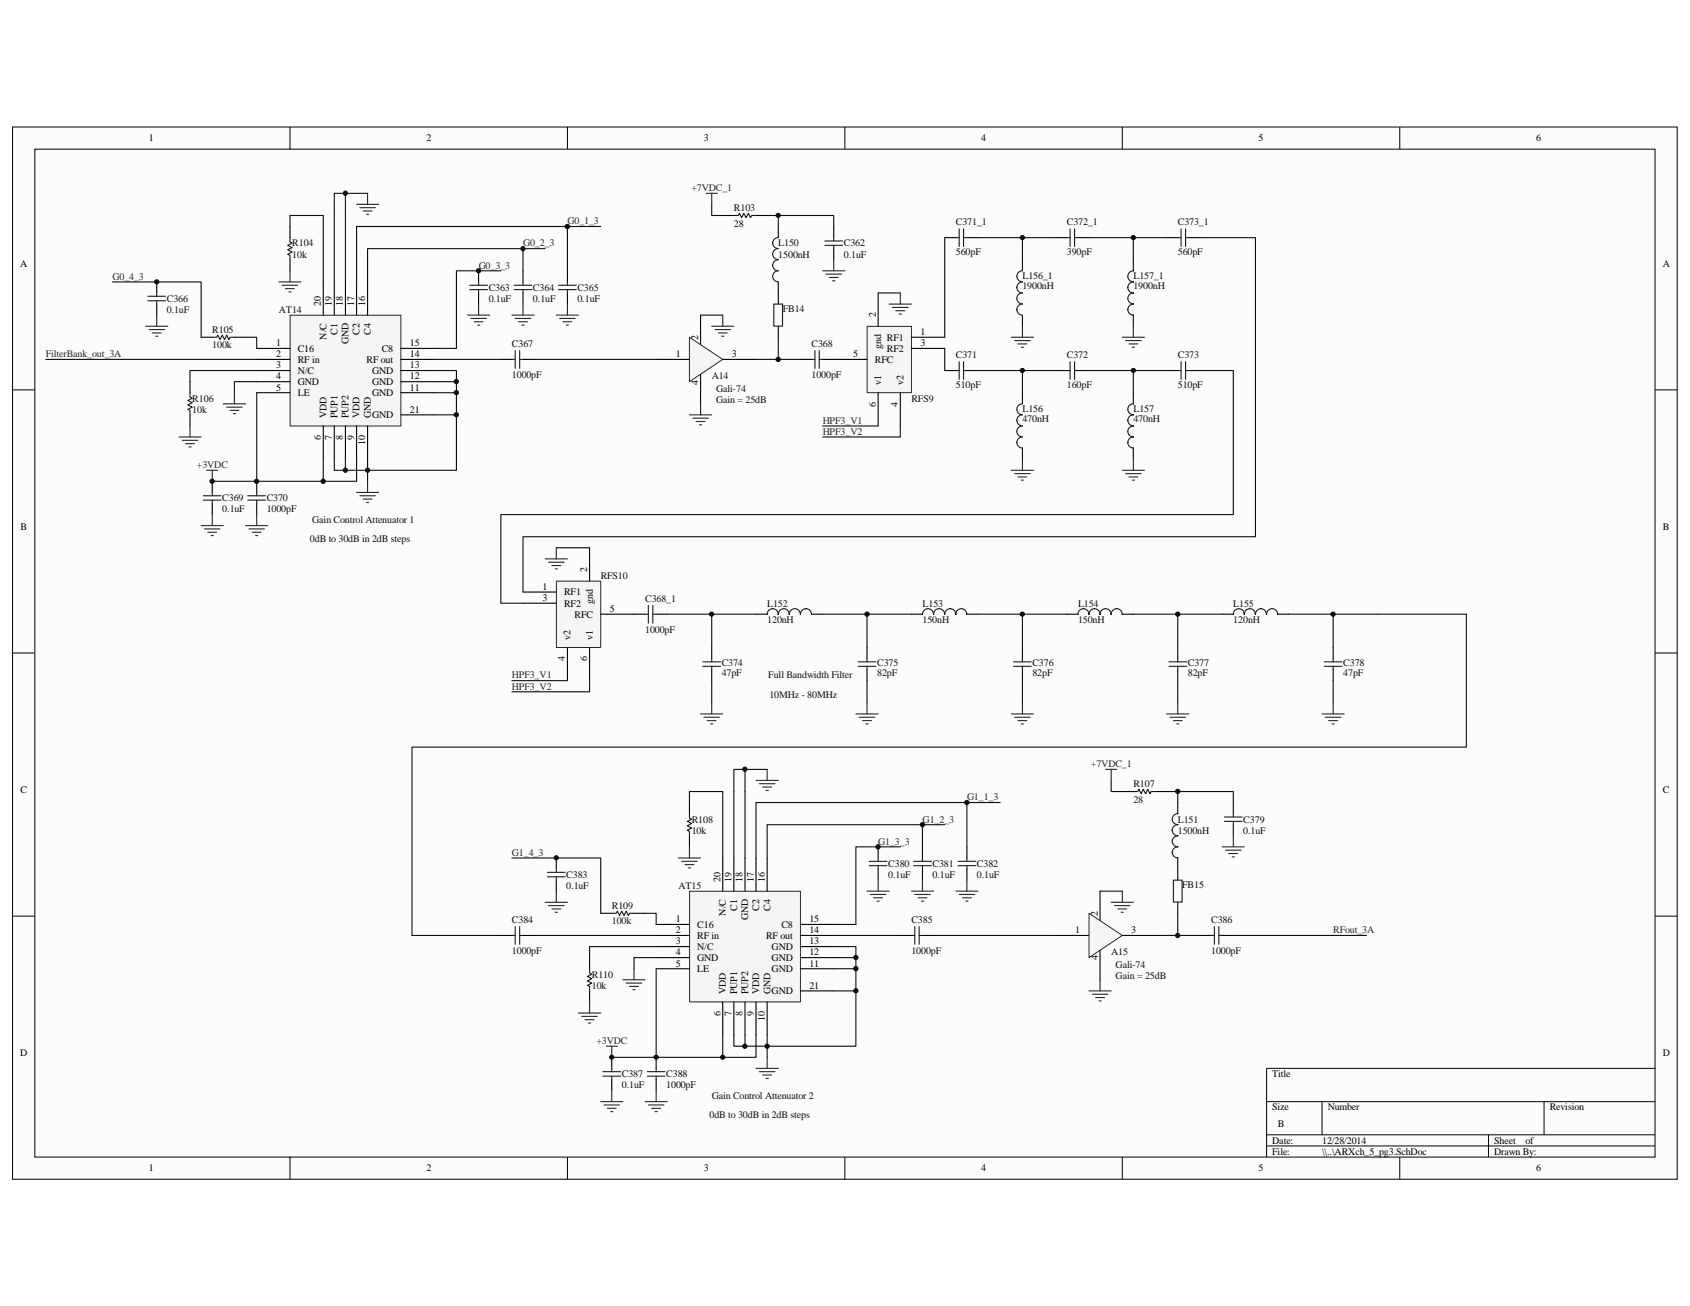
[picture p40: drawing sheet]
<svg xmlns="http://www.w3.org/2000/svg" width="279mm" height="216mm" viewBox="0 0 279 216" stroke-linecap="round" stroke-linejoin="round" font-family="sans-serif">
<defs><g id="words">
<g font-size="1.7">
<text x="24.6" y="23.3">1</text>
<text x="70.5" y="23.3">2</text>
<text x="116.4" y="23.3">3</text>
<text x="162.2" y="23.3">4</text>
<text x="208.1" y="23.3">5</text>
<text x="254" y="23.3">6</text>
<text x="3.3" y="44.2">A</text>
<text x="274.9" y="44.2">A</text>
<text x="53" y="50.7" transform="rotate(-90 53 50.7)">20</text>
<text x="54.9" y="50.7" transform="rotate(-90 54.9 50.7)">19</text>
<text x="56.7" y="50.7" transform="rotate(-90 56.7 50.7)">18</text>
<text x="58.5" y="50.7" transform="rotate(-90 58.5 50.7)">17</text>
<text x="60.4" y="50.7" transform="rotate(-90 60.4 50.7)">16</text>
<text x="144.8" y="52.5" transform="rotate(-90 144.8 52.5)">2</text>
<text x="45.7" y="57.2">1</text>
<text x="45.7" y="59.1">2</text>
<text x="49.2" y="58.1">C16</text>
<text x="49.2" y="60">RF in</text>
<text x="54" y="56.1" transform="rotate(-90 54 56.1)">N/C</text>
<text x="55.8" y="55.3" transform="rotate(-90 55.8 55.3)">C1</text>
<text x="57.6" y="56.9" transform="rotate(-90 57.6 56.9)">GND</text>
<text x="59.5" y="55.3" transform="rotate(-90 59.5 55.3)">C2</text>
<text x="60.6" y="60">RF out</text>
<text x="61.3" y="55.3" transform="rotate(-90 61.3 55.3)">C4</text>
<text x="63.1" y="58.1">C8</text>
<text x="67.8" y="57.2">15</text>
<text x="67.8" y="59.1">14</text>
<text x="111.7" y="59.1">1</text>
<text x="115.4" y="56.1" transform="rotate(-90 115.4 56.1)">2</text>
<text x="121" y="59.1">3</text>
<text x="141.1" y="59.1">5</text>
<text x="144.6" y="60">RFC</text>
<text x="145.7" y="57.7" transform="rotate(-90 145.7 57.7)">gnd</text>
<text x="146.6" y="58.1">RF2</text>
<text x="146.6" y="56.3">RF1</text>
<text x="152.2" y="57.2">3</text>
<text x="152.2" y="55.4">1</text>
<text x="45.7" y="60.9">3</text>
<text x="45.7" y="62.7">4</text>
<text x="45.7" y="64.6">5</text>
<text x="49.2" y="61.8">N/C</text>
<text x="49.2" y="63.6">GND</text>
<text x="49.2" y="65.5">LE</text>
<text x="61.5" y="65.5">GND</text>
<text x="61.5" y="63.6">GND</text>
<text x="61.5" y="61.8">GND</text>
<text x="67.8" y="64.6">11</text>
<text x="67.8" y="62.7">12</text>
<text x="67.8" y="60.9">13</text>
<text x="115.4" y="63.6" transform="rotate(-90 115.4 63.6)">4</text>
<text x="145.7" y="63.6" transform="rotate(-90 145.7 63.6)">v1</text>
<text x="149.4" y="63.6" transform="rotate(-90 149.4 63.6)">v2</text>
<text x="54" y="69.2" transform="rotate(-90 54 69.2)">VDD</text>
<text x="55.8" y="69.2" transform="rotate(-90 55.8 69.2)">PUP1</text>
<text x="57.6" y="69.2" transform="rotate(-90 57.6 69.2)">PUP2</text>
<text x="59.5" y="69.2" transform="rotate(-90 59.5 69.2)">VDD</text>
<text x="61.3" y="69.2" transform="rotate(-90 61.3 69.2)">GND</text>
<text x="67.8" y="68.2">21</text>
<text x="144.8" y="67.2" transform="rotate(-90 144.8 67.2)">6</text>
<text x="148.4" y="67.2" transform="rotate(-90 148.4 67.2)">4</text>
<text x="53" y="72.7" transform="rotate(-90 53 72.7)">6</text>
<text x="54.9" y="72.7" transform="rotate(-90 54.9 72.7)">7</text>
<text x="56.7" y="72.7" transform="rotate(-90 56.7 72.7)">8</text>
<text x="58.5" y="72.7" transform="rotate(-90 58.5 72.7)">9</text>
<text x="60.4" y="73.5" transform="rotate(-90 60.4 73.5)">10</text>
<text x="3.4" y="87.7">B</text>
<text x="274.9" y="87.7">B</text>
<text x="97.1" y="94.6" transform="rotate(-90 97.1 94.6)">2</text>
<text x="89.7" y="99.4">3</text>
<text x="89.7" y="97.5">1</text>
<text x="93.3" y="100.3">RF2</text>
<text x="93.3" y="98.4">RF1</text>
<text x="98" y="99.8" transform="rotate(-90 98 99.8)">gnd</text>
<text x="100.8" y="101.2">5</text>
<text x="94.3" y="105.8" transform="rotate(-90 94.3 105.8)">v2</text>
<text x="95" y="102.1">RFC</text>
<text x="98" y="105.8" transform="rotate(-90 98 105.8)">v1</text>
<text x="93.4" y="109.3" transform="rotate(-90 93.4 109.3)">4</text>
<text x="97.1" y="109.3" transform="rotate(-90 97.1 109.3)">6</text>
<text x="3.4" y="131.1">C</text>
<text x="274.9" y="131.1">C</text>
<text x="119.1" y="145.9" transform="rotate(-90 119.1 145.9)">20</text>
<text x="120.9" y="145.9" transform="rotate(-90 120.9 145.9)">19</text>
<text x="122.8" y="145.9" transform="rotate(-90 122.8 145.9)">18</text>
<text x="124.6" y="145.9" transform="rotate(-90 124.6 145.9)">17</text>
<text x="126.4" y="145.9" transform="rotate(-90 126.4 145.9)">16</text>
<text x="111.7" y="152.5">1</text>
<text x="111.7" y="154.3">2</text>
<text x="115.3" y="153.4">C16</text>
<text x="115.3" y="155.2">RF in</text>
<text x="120" y="151.4" transform="rotate(-90 120 151.4)">N/C</text>
<text x="121.9" y="150.5" transform="rotate(-90 121.9 150.5)">C1</text>
<text x="123.7" y="152.2" transform="rotate(-90 123.7 152.2)">GND</text>
<text x="125.5" y="150.5" transform="rotate(-90 125.5 150.5)">C2</text>
<text x="126.7" y="155.2">RF out</text>
<text x="127.4" y="150.5" transform="rotate(-90 127.4 150.5)">C4</text>
<text x="129.2" y="153.4">C8</text>
<text x="133.8" y="152.5">15</text>
<text x="133.8" y="154.3">14</text>
<text x="177.8" y="154.3">1</text>
<text x="181.5" y="151.4" transform="rotate(-90 181.5 151.4)">2</text>
<text x="187" y="154.3">3</text>
<text x="111.7" y="156.1">3</text>
<text x="111.7" y="157.9">4</text>
<text x="111.7" y="159.8">5</text>
<text x="115.3" y="157">N/C</text>
<text x="115.3" y="158.9">GND</text>
<text x="115.3" y="160.7">LE</text>
<text x="127.6" y="160.7">GND</text>
<text x="127.6" y="158.9">GND</text>
<text x="127.6" y="157">GND</text>
<text x="133.8" y="159.8">11</text>
<text x="133.8" y="157.9">12</text>
<text x="133.8" y="156.1">13</text>
<text x="181.5" y="158.8" transform="rotate(-90 181.5 158.8)">4</text>
<text x="119.1" y="167.9" transform="rotate(-90 119.1 167.9)">6</text>
<text x="120" y="164.4" transform="rotate(-90 120 164.4)">VDD</text>
<text x="120.9" y="167.9" transform="rotate(-90 120.9 167.9)">7</text>
<text x="121.9" y="164.4" transform="rotate(-90 121.9 164.4)">PUP1</text>
<text x="122.8" y="167.9" transform="rotate(-90 122.8 167.9)">8</text>
<text x="123.7" y="164.4" transform="rotate(-90 123.7 164.4)">PUP2</text>
<text x="124.6" y="167.9" transform="rotate(-90 124.6 167.9)">9</text>
<text x="125.5" y="164.4" transform="rotate(-90 125.5 164.4)">VDD</text>
<text x="127.4" y="164.4" transform="rotate(-90 127.4 164.4)">GND</text>
<text x="133.8" y="163.4">21</text>
<text x="126.4" y="168.8" transform="rotate(-90 126.4 168.8)">10</text>
<text x="3.3" y="174.6">D</text>
<text x="210.3" y="178.1">Title</text>
<text x="274.9" y="174.6">D</text>
<text x="210.3" y="183.6">Size</text>
<text x="219.5" y="183.6">Number</text>
<text x="256.2" y="183.6">Revision</text>
<text x="210.3" y="189.1">Date:</text>
<text x="210.3" y="190.9">File:</text>
<text x="211.2" y="186.3">B</text>
<text x="218.6" y="190.9">\\..\ARXch_5_pg3.SchDoc</text>
<text x="218.6" y="189.1">12/28/2014</text>
<text x="247" y="190.9">Drawn By:</text>
<text x="247" y="189.1">Sheet</text>
<text x="252.2" y="189.1">of</text>
<text x="24.6" y="193.7">1</text>
<text x="70.5" y="193.7">2</text>
<text x="116.4" y="193.7">3</text>
<text x="162.2" y="193.7">4</text>
<text x="208.1" y="193.7">5</text>
<text x="254" y="193.7">6</text>
</g>
<g font-size="1.7" fill="#262626">
<text x="114.3" y="31.6">+7VDC_1</text>
<text x="86.5" y="40.7">G0_2_3</text>
<text x="93.8" y="37.1">G0_1_3</text>
<text x="18.6" y="46.2">G0_4_3</text>
<text x="79.1" y="44.4">G0_3_3</text>
<text x="7.6" y="59.1">FilterBank_out_3A</text>
<text x="136" y="70">HPF3_V1</text>
<text x="136" y="71.9">HPF3_V2</text>
<text x="32.6" y="77.4">+3VDC</text>
<text x="84.6" y="112.2">HPF3_V1</text>
<text x="84.6" y="114">HPF3_V2</text>
<text x="180.4" y="126.8">+7VDC_1</text>
<text x="152.5" y="136">G1_2_3</text>
<text x="159.9" y="132.3">G1_1_3</text>
<text x="84.6" y="141.5">G1_4_3</text>
<text x="145.2" y="139.6">G1_3_3</text>
<text x="220.4" y="154.3">RFout_3A</text>
<text x="98.6" y="172.6">+3VDC</text>
</g>
<g font-size="1.7" fill="#0e0e0e">
<text x="121.3" y="34.9">R103</text>
<text x="48.3" y="40.7">R104</text>
<text x="121.3" y="37.4">28</text>
<text x="128.7" y="40.7">L150</text>
<text x="139.5" y="40.7">C362</text>
<text x="158" y="37.3">C371_1</text>
<text x="176.4" y="37.3">C372_1</text>
<text x="194.7" y="37.3">C373_1</text>
<text x="48.3" y="42.6">10k</text>
<text x="128.7" y="42.6">1500nH</text>
<text x="139.5" y="42.6">0.1uF</text>
<text x="158" y="42.2">560pF</text>
<text x="169" y="46.1">L156_1</text>
<text x="169" y="47.7">1900nH</text>
<text x="176.4" y="42.2">390pF</text>
<text x="187.4" y="46.1">L157_1</text>
<text x="187.4" y="47.7">1900nH</text>
<text x="194.7" y="42.2">560pF</text>
<text x="27.6" y="51.7">0.1uF</text>
<text x="27.6" y="49.9">C366</text>
<text x="46.1" y="51.7">AT14</text>
<text x="80.8" y="49.9">0.1uF</text>
<text x="80.8" y="48.1">C363</text>
<text x="88.1" y="49.9">0.1uF</text>
<text x="88.1" y="48.1">C364</text>
<text x="95.5" y="49.9">0.1uF</text>
<text x="95.5" y="48.1">C365</text>
<text x="129.4" y="51.6">FB14</text>
<text x="35.1" y="57.6">100k</text>
<text x="35.1" y="55">R105</text>
<text x="84.6" y="57.4">C367</text>
<text x="134.2" y="57.4">C368</text>
<text x="158" y="59.2">C371</text>
<text x="176.4" y="59.2">C372</text>
<text x="194.7" y="59.2">C373</text>
<text x="84.6" y="62.5">1000pF</text>
<text x="117.7" y="62.7">A14</text>
<text x="118.4" y="64.7">Gali-74</text>
<text x="134.2" y="62.5">1000pF</text>
<text x="158" y="64.2">510pF</text>
<text x="176.4" y="64.2">160pF</text>
<text x="194.7" y="64.2">510pF</text>
<text x="31.8" y="68.2">10k</text>
<text x="31.8" y="66.4">R106</text>
<text x="118.4" y="66.6">Gain = 25dB</text>
<text x="150.7" y="66.4">RFS9</text>
<text x="169" y="68">L156</text>
<text x="169" y="69.7">470nH</text>
<text x="187.4" y="68">L157</text>
<text x="187.4" y="69.7">470nH</text>
<text x="36.7" y="82.9">C369</text>
<text x="44.1" y="82.9">C370</text>
<text x="36.7" y="84.7">0.1uF</text>
<text x="44.1" y="84.7">1000pF</text>
<text x="51.2" y="89.6">0dB to 30dB in 2dB steps</text>
<text x="51.6" y="86.5">Gain Control Attenuator 1</text>
<text x="99.3" y="95.7">RFS10</text>
<text x="106.7" y="99.5">C368_1</text>
<text x="126.8" y="100.3">L152</text>
<text x="152.5" y="100.3">L153</text>
<text x="178.2" y="100.3">L154</text>
<text x="203.9" y="100.3">L155</text>
<text x="106.7" y="104.7">1000pF</text>
<text x="126.8" y="103">120nH</text>
<text x="152.5" y="103">150nH</text>
<text x="178.2" y="103">150nH</text>
<text x="203.9" y="103">120nH</text>
<text x="119.3" y="110.2">C374</text>
<text x="119.3" y="111.8">47pF</text>
<text x="127" y="112.2">Full Bandwidth Filter</text>
<text x="145" y="111.8">82pF</text>
<text x="145" y="110.2">C375</text>
<text x="170.7" y="111.8">82pF</text>
<text x="170.7" y="110.2">C376</text>
<text x="196.4" y="111.8">82pF</text>
<text x="196.4" y="110.2">C377</text>
<text x="222.1" y="110.2">C378</text>
<text x="222.1" y="111.8">47pF</text>
<text x="127.2" y="115.5">10MHz - 80MHz</text>
<text x="187.4" y="130.1">R107</text>
<text x="114.4" y="137.8">10k</text>
<text x="114.4" y="136">R108</text>
<text x="187.4" y="132.7">28</text>
<text x="194.7" y="136">L151</text>
<text x="194.7" y="137.8">1500nH</text>
<text x="205.5" y="137.8">0.1uF</text>
<text x="205.5" y="136">C379</text>
<text x="146.8" y="143.3">C380</text>
<text x="154.2" y="143.3">C381</text>
<text x="161.5" y="143.3">C382</text>
<text x="93.6" y="147">0.1uF</text>
<text x="93.6" y="145.1">C383</text>
<text x="112.2" y="147">AT15</text>
<text x="146.8" y="145.1">0.1uF</text>
<text x="154.2" y="145.1">0.1uF</text>
<text x="161.5" y="145.1">0.1uF</text>
<text x="195.5" y="146.8">FB15</text>
<text x="84.6" y="152.6">C384</text>
<text x="101.2" y="150.3">R109</text>
<text x="101.2" y="152.8">100k</text>
<text x="150.7" y="152.6">C385</text>
<text x="200.2" y="152.6">C386</text>
<text x="84.6" y="157.8">1000pF</text>
<text x="97.9" y="161.6">R110</text>
<text x="150.7" y="157.8">1000pF</text>
<text x="183.7" y="157.9">A15</text>
<text x="184.4" y="160">Gali-74</text>
<text x="184.4" y="161.8">Gain = 25dB</text>
<text x="200.2" y="157.8">1000pF</text>
<text x="97.9" y="163.4">10k</text>
<text x="102.8" y="179.9">0.1uF</text>
<text x="102.8" y="178.1">C387</text>
<text x="110.2" y="178.1">C388</text>
<text x="110.2" y="179.9">1000pF</text>
<text x="117.3" y="184.9">0dB to 30dB in 2dB steps</text>
<text x="117.7" y="181.8">Gain Control Attenuator 2</text>
</g>
</g></defs>
<path d="M2.1 21h275.2v173.9h-275.2z" fill="#fcfcfc"/>
<path d="M2.1 21h275.2v173.9h-275.2z" fill="none" stroke="#000" stroke-width=".17"/>
<path d="M5.8 24.7h267.8v166.6h-267.8z" fill="#fcfcfc"/>
<g fill="none" stroke="#000" stroke-width=".17">
<path d="M5.8 24.7h267.8v166.6h-267.8zM47.9 21v3.6M93.8 21v3.6M139.7 21v3.6M185.5 21v3.6M231.4 21v3.6M2.1 64.5h3.6M273.6 64.5h3.7M2.1 107.9h3.6M273.6 107.9h3.7M2.1 151.4h3.6M273.6 151.4h3.7"/>
<path d="M273.6 176.6h-64.2v14.7M47.9 191.3v3.6M93.8 191.3v3.6M139.7 191.3v3.6M185.5 191.3v3.6M209.4 182.1h64.2M209.4 187.6h64.2M209.4 189.4h64.2M218.6 182.1v5.5M231.4 191.3v3.6M246.1 187.6v3.7M255.3 182.1v5.5"/>
</g>
<path d="M48 52.1h18.3v18.3h-18.3z" fill="#f5f5f5"/>
<path d="M48 52.1h18.3v18.3h-18.3z" fill="none" stroke="#262626" stroke-width=".17"/>
<g fill="none" stroke="#000" stroke-width=".18">
<path d="M47.9 37.4v1.9M25.9 46.6v1.8M25.9 50.3v1.8M33.3 55.8h1.8M38.8 55.8h1.8M42.4 57.6h5.5M42.4 59.4h5.5M47.9 42.9v1.9M53.4 46.6v5.5M55.3 46.6v5.5M57.1 46.6v5.5M58.9 46.6v5.5"/>
<path d="M60.8 46.6v5.5M66.3 57.6h5.5M66.3 59.4h5.5M79.1 44.8v1.8M79.1 48.4v1.9M82.8 59.4h1.8M86.5 59.4h1.8M86.5 44.8v1.8M86.5 48.4v1.9M93.8 44.8v1.8M93.8 48.4v1.9M108.5 59.4h5.5"/>
<path d="M115.8 52.1v5.5M119.5 59.4h5.5M31.4 63.1v1.8M31.4 68.6v1.8M35.1 79.6v1.8M42.4 61.3h5.5M42.4 63.1h5.5M42.4 64.9h5.5M42.4 79.6v1.8M53.4 70.4v5.5M55.3 70.4v5.5M57.1 70.4v5.5"/>
<path d="M58.9 70.4v5.5M60.8 70.4v5.5M66.3 61.3h5.5M66.3 63.1h5.5M66.3 64.9h5.5M66.3 68.6h5.5M115.8 61.3v5.5M35.1 83.2v1.9M42.4 83.2v1.9"/>
</g>
<g fill="none" stroke="#0e0e0e" stroke-width=".18">
<path d="M47.9 37.4v-1.8h5.5v11M57.1 32v14.6M60.8 32h-5.5v14.6M93.8 37.4v7.4M99.3 37.4h-40.4v9.2M7.6 59.4h34.8M18.6 46.6h14.7v9.2M40.6 55.8h1.8v1.8M71.8 59.4h11M82.8 44.8h-7.3v12.8h-3.7M86.5 44.8v-3.7h-25.7v5.5M86.5 41.1h3.6"/>
<path d="M42.4 63.1h-3.6v1.8M42.4 61.3h-11v1.8M42.4 64.9v14.7M53.4 75.9v3.7M57.1 75.9v1.8M58.9 75.9v3.7h-23.8M60.8 75.9v3.7M71.8 63.1h3.7M71.8 64.9h3.7M71.8 68.6h3.7M71.8 61.3h3.7v16.4h-20.2v-1.8"/>
</g>
<g fill="none" stroke="#1c1c1c" stroke-width=".18">
<path d="M47.9 39.3v.7l.4 .2-.7 .4 .7 .3-.7 .4 .7 .4-.7 .3 .3 .2v.7M24.4 49.7h3M24.4 49h3M25.9 48.4v.6M25.9 49.7v.6M35.1 55.8h.7l.2-.4 .4 .7 .3-.7 .4 .7 .4-.7 .3 .7 .2-.3h.8M77.7 47.9h2.9M77.7 47.2h2.9M79.1 46.6v.6M79.1 47.9v.5M84.6 59.4h.6M85 47.9h2.9"/>
<path d="M85 47.2h2.9M85.2 58v2.9M85.9 59.4h.6M85.9 58v2.9M86.5 46.6v.6M86.5 47.9v.5M92.3 47.9h3M92.3 47.2h3M93.8 46.6v.6M93.8 47.9v.5M31.4 64.9v.8l.4 .1-.7 .4 .7 .4-.7 .3 .7 .4-.7 .4 .3 .1v.8M33.6 82.7h3"/>
<path d="M33.6 82h3M35.1 81.4v.6M35.1 82.7v.5M41 82h2.9M41 82.7h2.9M42.4 81.4v.6M42.4 82.7v.5"/>
</g>
<g fill="none" stroke="#262626" stroke-width=".18">
<path d="M58.9 33.8h3.7M59.5 34.3h2.6M60 34.9h1.5M60.6 35.4h.4M60.8 32v1.8M24.1 53.9h3.6M24.6 54.5h2.6M25.2 55h1.4M25.7 55.6h.4M25.9 52.1v1.8M46.1 46.6h3.7M46.7 47.2h2.5"/>
<path d="M47.2 47.7h1.5M47.8 48.3h.3M47.9 44.8v1.8M77.3 52.1h3.7M77.9 52.6h2.5M78.4 53.2h1.5M79 53.7h.3M79.1 50.3v1.8M84.6 52.1h3.7M85.2 52.6h2.6M85.7 53.2h1.5M86.3 53.7h.4"/>
<path d="M86.5 50.3v1.8M92 52.1h3.6M92.5 52.6h2.6M93.1 53.2h1.4M93.6 53.7h.4M93.8 50.3v1.8M29.6 72.2h3.7M30.1 72.8h2.6M30.7 73.3h1.5M31.2 73.9h.4M31.4 70.4v1.8M34.2 77.7h1.8"/>
<path d="M35.1 77.7v1.9M36.9 66.8h3.7M37.5 67.3h2.5M38 67.8h1.5M38.6 68.4h.3M38.8 64.9v1.9M60.8 79.6v1.8M33.3 86.9h3.6M33.8 87.4h2.6M34.4 88h1.4M34.9 88.5h.4M35.1 85.1v1.8"/>
<path d="M40.6 86.9h3.7M41.1 87.4h2.6M41.7 88h1.5M42.2 88.5h.4M42.4 85.1v1.8M58.9 81.4h3.7M59.5 82h2.6M60 82.5h1.5M60.6 83.1h.4"/>
</g>
<path d="M114 55.8l5.5 3.6-5.5 3.7z" fill="#f5f5f5" stroke="#262626" stroke-width=".17"/>
<g fill="none" stroke="#000" stroke-width=".18">
<path d="M137.8 37.4v1.9M128.7 48.4v1.9M128.7 53.9v1.9M132.3 59.4h1.9M136 59.4h1.8M137.8 41.1v1.8M156.2 61.3h1.8M159.9 61.3h1.8M169 64.9v1.9M169 74.1v1.8M174.5 61.3h1.9M178.2 61.3h1.8"/>
<path d="M187.4 64.9v1.9M187.4 74.1v1.8M192.9 61.3h1.8M196.6 61.3h1.8M117.7 107v1.9M117.7 110.7v1.8M125 101.5h1.8M134.2 101.5h1.8M143.3 107v1.9M143.3 110.7v1.8M150.7 101.5h1.8M159.9 101.5h1.8"/>
<path d="M169 107v1.9M169 110.7v1.8M176.4 101.5h1.8M185.5 101.5h1.9M194.7 107v1.9M194.7 110.7v1.8M202.1 101.5h1.8M211.2 101.5h1.9M220.4 107v1.9M220.4 110.7v1.8"/>
</g>
<g fill="none" stroke="#1c1c1c" stroke-width=".18">
<path d="M136.4 39.8h2.9M137.8 39.3v.5M127.9 50.3h1.5v3.6h-1.5zM134.2 59.4h.5M134.7 58v2.9M135.4 59.4h.6M135.4 58v2.9M136.4 40.6h2.9M137.8 40.6v.5M158.6 59.8v2.9M159.3 59.8v2.9M176.9 59.8v2.9"/>
<path d="M177.7 59.8v2.9M195.3 59.8v2.9M196 59.8v2.9M158 61.3h.6M159.3 61.3h.6M169 72.2a.9 .9 0 0 0-.9 1 .92 .92 0 0 0 .9 .9M169 70.4a.9 .9 0 0 0-.9 .9 .9 .9 0 0 0 .9 .9M169 66.8a.91 .91 0 0 0-.9 .9 .91 .91 0 0 0 .9 .9 .9 .9 0 0 0-.9 .9 .92 .92 0 0 0 .9 .9M176.4 61.3h.5M177.7 61.3h.5M187.4 72.2a.9 .9 0 0 0-.9 1 .9 .9 0 0 0 .9 .9M187.4 70.4a.9 .9 0 0 0-.9 .9 .9 .9 0 0 0 .9 .9"/>
<path d="M187.4 66.8a.9 .9 0 0 0-.9 .9 .9 .9 0 0 0 .9 .9 .9 .9 0 0 0-.9 .9 .9 .9 0 0 0 .9 .9M194.7 61.3h.6M196 61.3h.6M116.2 110.2h2.9M116.2 109.4h2.9M117.7 108.9v.5M117.7 110.2v.5M132.3 101.5v.1a.91 .91 0 0 0-.9-1 .91 .91 0 0 0-.9 1 .9 .9 0 0 0-.9-1 .9 .9 0 0 0-.9 1 .91 .91 0 0 0-1-1h.1a.9 .9 0 0 0-1 1v-.1M134.2 101.5v.1a.91 .91 0 0 0-1-1h.1a.9 .9 0 0 0-1 1v-.1M141.9 110.2h2.9M141.9 109.4h2.9M143.3 108.9v.5"/>
<path d="M143.3 110.2v.5M156.2 101.5v.1a.91 .91 0 0 0-.9-1 .91 .91 0 0 0-1 1 .91 .91 0 0 0-.9-1 .91 .91 0 0 0-.9 1v-.1M159.8 101.5v.1a.9 .9 0 0 0-.9-1 .9 .9 0 0 0-.9 1 .91 .91 0 0 0-.9-1 .9 .9 0 0 0-.9 1v-.1M167.6 110.2h2.9M167.6 109.4h2.9M169 108.9v.5M169 110.2v.5M183.7 101.5v.1a.91 .91 0 0 0-.9-1 .91 .91 0 0 0-.9 1 .91 .91 0 0 0-.9-1 .9 .9 0 0 0-1 1 .91 .91 0 0 0-.9-1 .9 .9 0 0 0-.9 1v-.1M185.5 101.5v.1a.91 .91 0 0 0-.9-1 .9 .9 0 0 0-.9 1v-.1M193.3 109.4h2.9M193.3 110.2h2.9M194.7 108.9v.5"/>
<path d="M194.7 110.2v.5M207.5 101.5v.1a.91 .91 0 0 0-.9-1 .91 .91 0 0 0-.9 1 .9 .9 0 0 0-.9-1 .9 .9 0 0 0-.9 1v-.1M211.2 101.5v.1a.91 .91 0 0 0-.9-1 .91 .91 0 0 0-.9 1 .91 .91 0 0 0-.9-1 .9 .9 0 0 0-.9 1v-.1M218.9 109.4h3M218.9 110.2h3M220.4 108.9v.5M220.4 110.2v.5"/>
</g>
<g fill="none" stroke="#262626" stroke-width=".18">
<path d="M116.7 32h1.9M117.7 32v1.8M117.7 53.9h3.6M118.2 54.5h2.6M118.8 55h1.4M119.3 55.6h.4M119.5 52.1v1.8M136 44.8h3.7M136.5 45.3h2.6M137.1 45.9h1.5M137.6 46.4h.4M137.8 42.9v1.9"/>
<path d="M114 68.6h3.7M114.5 69.1h2.6M115.1 69.7h1.5M115.6 70.2h.4M115.8 66.8v1.8M167.2 77.7h3.7M167.7 78.3h2.6M168.3 78.8h1.5M168.8 79.4h.4M169 75.9v1.8M185.5 77.7h3.7M186.1 78.3h2.6"/>
<path d="M186.6 78.8h1.5M187.2 79.4h.4M187.4 75.9v1.8M115.8 118h3.7M116.4 118.6h2.5M116.9 119.1h1.5M117.5 119.7h.3M117.7 116.2v1.8M141.5 118h3.7M142 118.6h2.6M142.6 119.1h1.5M143.2 119.7h.3"/>
<path d="M143.3 116.2v1.8M167.2 118h3.7M167.7 118.6h2.6M168.3 119.1h1.5M168.8 119.7h.4M169 116.2v1.8M192.9 118h3.7M193.4 118.6h2.6M194 119.1h1.5M194.5 119.7h.4M194.7 116.2v1.8M218.6 118h3.6"/>
<path d="M219.1 118.6h2.6M219.7 119.1h1.4M220.2 119.7h.4M220.4 116.2v1.8"/>
</g>
<g fill="none" stroke="#0e0e0e" stroke-width=".18">
<path d="M117.7 33.8v1.8h1.8M126.8 35.6h11v1.8M128.7 35.6v1.8M88.3 59.4h20.2M115.8 52.1h3.7M125 59.4h7.3M128.7 55.8v3.6M161.7 61.3h7.3v3.6M169 61.3h5.5M180 61.3h12.9M187.4 61.3v3.6M110.3 101.5h14.7"/>
<path d="M117.7 101.5v5.5M117.7 112.5v3.7M136 101.5h14.7M143.3 101.5v5.5M143.3 112.5v3.7M161.7 101.5h14.7M169 101.5v5.5M169 112.5v3.7M187.4 101.5h14.7M194.7 101.5v5.5M194.7 112.5v3.7M213.1 101.5h29.3"/>
<path d="M220.4 101.5v5.5M220.4 112.5v3.7"/>
</g>
<path d="M114 147.4h18.3v18.2h-18.3z" fill="#f5f5f5"/>
<path d="M114 147.3h18.3v18.3h-18.3z" fill="none" stroke="#262626" stroke-width=".17"/>
<g fill="none" stroke="#000" stroke-width=".18">
<path d="M114 132.7v1.8M114 138.2v1.8M145.2 140v1.8M152.5 140v1.8M159.9 140v1.8M82.8 154.6h1.8M86.5 154.6h1.8M92 141.8v1.9M92 145.5v1.8M97.5 158.3v1.8M99.3 151h1.8M104.8 151h1.8"/>
<path d="M108.5 152.8h5.5M108.5 154.6h5.5M108.5 156.5h5.5M108.5 158.3h5.5M119.5 141.8v5.5M121.3 141.8v5.5M123.2 141.8v5.5M125 141.8v5.5M126.8 141.8v5.5M132.3 152.8h5.5M132.3 154.6h5.5M132.3 156.5h5.5"/>
<path d="M132.3 158.3h5.5M145.2 143.7v1.8M148.8 154.6h1.9M152.5 154.6h1.8M152.5 143.7v1.8M159.9 143.7v1.8M174.5 154.6h5.5M181.9 147.3v5.5M181.9 156.5v5.5M185.5 154.6h5.6M97.5 163.8v1.8M101.1 174.8v1.8"/>
<path d="M101.1 178.5v1.8M108.5 174.8v1.8M108.5 178.5v1.8M108.5 160.1h5.5M119.5 165.6v5.5M121.3 165.6v5.5M123.2 165.6v5.5M125 165.6v5.5M126.8 165.6v5.5M132.3 160.1h5.5M132.3 163.8h5.5"/>
</g>
<g fill="none" stroke="#1c1c1c" stroke-width=".18">
<path d="M114 134.5v.7l.3 .2-.7 .4 .7 .3-.7 .4 .7 .4-.7 .3 .4 .2v.8M84.6 154.6h.6M85.2 153.2v2.9M85.9 154.6h.6M85.9 153.2v2.9M90.5 144.9h2.9M90.5 144.2h2.9M92 143.7v.5M92 144.9v.6M101.1 151h.8l.2-.4 .3 .7 .4-.7 .4 .7 .3-.7 .4 .7 .2-.3h.7M143.7 143.1h2.9M143.7 142.4h2.9"/>
<path d="M145.2 141.8v.6M145.2 143.1v.6M150.7 154.6h.5M151 143.1h3M151 142.4h3M151.2 153.2v2.9M152 154.6h.5M152 153.2v2.9M152.5 141.8v.6M152.5 143.1v.6M158.4 143.1h2.9M158.4 142.4h2.9"/>
<path d="M159.9 141.8v.6M159.9 143.1v.6M97.5 160.1v.8l.3 .2-.7 .3 .7 .4-.7 .4 .7 .3-.7 .4 .4 .2v.7M99.7 177.9h2.9M99.7 177.2h2.9M101.1 176.6v.6M101.1 177.9v.6M107 177.9h2.9M107 177.2h2.9M108.5 176.6v.6M108.5 177.9v.6"/>
</g>
<g fill="none" stroke="#0e0e0e" stroke-width=".18">
<path d="M114 132.7v-1.8h5.5v10.9M123.2 127.2v14.6M126.8 127.2h-5.5v14.6M148.8 140h-7.3v12.8h-3.7M152.5 140v-3.7h-25.7v5.5M152.5 136.3h3.7M159.9 132.7v7.3M165.4 132.7h-40.4v9.1M68.1 154.6h14.7M84.6 141.8h14.7v9.2M88.3 154.6h20.2M106.6 151h1.9v1.8"/>
<path d="M108.5 158.3h-3.7v1.8M108.5 156.5h-11v1.8M137.8 156.5h3.7v16.5h-20.2v-1.9M137.8 154.6h11M137.8 158.3h3.7M108.5 160.1v14.7M119.5 171.1v3.7M123.2 171.1v1.9M125 171.1v3.7h-23.9M126.8 171.1v3.7M137.8 160.1h3.7M137.8 163.8h3.7"/>
</g>
<g fill="none" stroke="#262626" stroke-width=".18">
<path d="M114 140v1.8M125 129h3.7M125.5 129.6h2.6M126.1 130.1h1.5M126.6 130.7h.4M126.8 127.2v1.8M90.1 149.2h3.7M90.7 149.7h2.6M91.2 150.3h1.5M91.8 150.8h.4M92 147.3v1.9M112.1 141.8h3.7"/>
<path d="M112.7 142.4h2.6M113.2 142.9h1.5M113.8 143.5h.4M143.3 147.3h3.7M143.9 147.9h2.6M144.4 148.4h1.5M145 149h.4M145.2 145.5v1.8M150.7 147.3h3.6M151.2 147.9h2.6M151.8 148.4h1.4M152.3 149h.4"/>
<path d="M152.5 145.5v1.8M158 147.3h3.7M158.6 147.9h2.5M159.1 148.4h1.5M159.7 149h.3M159.9 145.5v1.8M95.6 167.5h3.7M96.2 168h2.6M96.7 168.6h1.5M97.3 169.1h.4M97.5 165.6v1.9M100.2 173h1.9"/>
<path d="M101.1 173v1.8M103 162h3.6M103.5 162.5h2.6M104.1 163.1h1.4M104.6 163.6h.4M104.8 160.1v1.9M125 176.6h3.7M125.5 177.2h2.6M126.1 177.7h1.5M126.6 178.3h.4M126.8 174.8v1.8M99.3 182.1h3.7"/>
<path d="M99.9 182.7h2.5M100.4 183.2h1.5M101 183.8h.3M101.1 180.3v1.8M106.6 182.1h3.7M107.2 182.7h2.6M107.7 183.2h1.5M108.3 183.8h.4M108.5 180.3v1.8"/>
</g>
<path d="M180 151l5.5 3.6-5.5 3.7z" fill="#f5f5f5" stroke="#262626" stroke-width=".17"/>
<g fill="none" stroke="#000" stroke-width=".18">
<path d="M119.5 35.6h1.8M125 35.6h1.8M128.7 37.4v1.9M128.7 46.6v1.8M185.5 130.9h1.9M191.1 130.9h1.8M194.7 132.7v1.8M203.9 132.7v1.8M203.9 136.3v1.9M194.7 141.8v3.7M194.7 149.2v1.8M198.4 154.6h1.8"/>
<path d="M202.1 154.6h1.8"/>
</g>
<g fill="none" stroke="#1c1c1c" stroke-width=".18">
<path d="M121.3 35.6h.8l.1-.3 .4 .7 .4-.7 .3 .7 .4-.7 .4 .7 .2-.4h.7M128.7 39.3a.9 .9 0 0 0-1 .9 .91 .91 0 0 0 1 .9M128.7 42.9a.9 .9 0 0 0-1 1 .92 .92 0 0 0 1 .9 .91 .91 0 0 0-1 .9 .91 .91 0 0 0 1 .9M128.7 41.1a.9 .9 0 0 0-1 .9 .9 .9 0 0 0 1 .9M187.4 130.9h.7l.2-.4 .4 .7 .3-.7 .4 .7 .4-.7 .3 .7 .2-.3h.8M194.7 136.3a.9 .9 0 0 0-.9 1v-.1a.9 .9 0 0 0 .9 1 .9 .9 0 0 0-.9 .9 .9 .9 0 0 0 .9 .9 .9 .9 0 0 0-.9 .9 .9 .9 0 0 0 .9 .9M194.7 134.5a.9 .9 0 0 0-.9 .9 .9 .9 0 0 0 .9 .9M202.4 135.1h3M202.4 135.8h3M203.9 134.5v.6M203.9 135.8v.5M194 145.5h1.4v3.6h-1.4z"/>
<path d="M200.2 154.6h.6M200.8 153.2v2.9M201.5 154.6h.6M201.5 153.2v2.9"/>
</g>
<g fill="none" stroke="#262626" stroke-width=".18">
<path d="M182.8 127.2h1.8M183.7 127.2v1.8M202.1 140h3.6M203.9 138.2v1.8M183.7 149.2h3.7M184.3 149.7h2.5M184.8 150.3h1.5M185.4 150.8h.3M185.5 147.3v1.9M202.6 140.5h2.6M203.2 141.1h1.4M203.7 141.6h.4"/>
<path d="M180 163.8h3.7M180.6 164.4h2.6M181.1 164.9h1.5M181.7 165.5h.4M181.9 162v1.8"/>
</g>
<path d="M242.4 101.5v22h-174.3v31.1M183.7 129v1.9h1.8M192.9 130.9h11v1.8M194.7 130.9v1.8M154.3 154.6h20.2M181.9 147.3h3.6M191.1 154.6h7.3M194.7 151v3.6M203.9 154.6h22" fill="none" stroke="#0e0e0e" stroke-width=".18"/>
<path d="M92 96.1h7.3v10.9h-7.3z" fill="#f5f5f5"/>
<path d="M92 96.1h7.3v10.9h-7.3z" fill="none" stroke="#262626" stroke-width=".17"/>
<path d="M86.5 99.7h5.5M86.5 97.9h5.5M97.5 90.6v5.5M93.8 107v5.5M97.5 107v5.5M99.3 101.5h7.3M108.5 101.5h1.8" fill="none" stroke="#000" stroke-width=".18"/>
<path d="M106.6 101.5h.6M107.2 100.1v2.9M107.9 101.5h.6M107.9 100.1v2.9" fill="none" stroke="#1c1c1c" stroke-width=".18"/>
<path d="M90.1 92.4h3.7M90.7 92.9h2.6M91.2 93.5h1.5M91.8 94h.4M92 90.6v1.8" fill="none" stroke="#262626" stroke-width=".18"/>
<path d="M92 90.6h5.5M84.6 112.5h9.2M97.5 112.5v1.9h-12.9" fill="none" stroke="#0e0e0e" stroke-width=".18"/>
<path d="M143.4 54h7.3v10.9h-7.3z" fill="#f5f5f5"/>
<path d="M143.4 54h7.3v10.9h-7.3z" fill="none" stroke="#262626" stroke-width=".17"/>
<g fill="none" stroke="#000" stroke-width=".18">
<path d="M156.2 39.3h1.8M159.9 39.3h1.8M174.5 39.3h1.9M178.2 39.3h1.8M192.9 39.3h1.8M196.6 39.3h1.8M137.8 59.4h5.5M145.2 48.4v5.5M150.7 57.6h5.5M150.7 55.8h5.5M169 42.9v1.9M169 52.1v1.8"/>
<path d="M187.4 42.9v1.9M187.4 52.1v1.8M145.2 64.9v5.5M148.8 64.9v5.5"/>
</g>
<path d="M156.2 39.3v16.5M161.7 39.3h7.3v3.6M169 39.3h5.5M180 39.3h12.9M187.4 39.3v3.6M198.4 39.3h9.2v49.4h-121.1v9.2M145.2 48.4h3.6M156.2 57.6v3.7M136 70.4h9.2M148.8 70.4v1.8h-12.8M198.4 61.3h5.5v23.8h-121.1v14.6h3.7" fill="none" stroke="#0e0e0e" stroke-width=".18"/>
<g fill="none" stroke="#262626" stroke-width=".18">
<path d="M147 50.3h3.7M147.6 50.8h2.5M148.1 51.4h1.5M148.7 51.9h.3M148.8 48.4v1.9M167.2 55.8h3.7M167.7 56.3h2.6M168.3 56.9h1.5M168.8 57.4h.4M169 53.9v1.9M185.5 55.8h3.7M186.1 56.3h2.6"/>
<path d="M186.6 56.9h1.5M187.2 57.4h.4M187.4 53.9v1.9"/>
</g>
<g fill="none" stroke="#1c1c1c" stroke-width=".18">
<path d="M158 39.3h.6M158.6 37.8v2.9M159.3 39.3h.6M159.3 37.8v2.9M176.4 39.3h.5M176.9 37.8v2.9M177.7 39.3h.5M177.7 37.8v2.9M194.7 39.3h.6M195.3 37.8v2.9M196 39.3h.6M196 37.8v2.9"/>
<path d="M169 50.3a.9 .9 0 0 0-.9 .9 .92 .92 0 0 0 .9 .9M169 46.6a.9 .9 0 0 0-.9 .9 .92 .92 0 0 0 .9 .9 .9 .9 0 0 0-.9 .9 .9 .9 0 0 0 .9 .9M169 44.8a.91 .91 0 0 0-.9 .9 .91 .91 0 0 0 .9 .9M187.4 50.3a.9 .9 0 0 0-.9 .9 .9 .9 0 0 0 .9 .9M187.4 46.6a.9 .9 0 0 0-.9 .9 .9 .9 0 0 0 .9 .9 .9 .9 0 0 0-.9 .9 .9 .9 0 0 0 .9 .9M187.4 44.8a.91 .91 0 0 0-.9 .9 .91 .91 0 0 0 .9 .9"/>
</g>
<g fill="#0e0e0e" stroke="#0e0e0e" stroke-width=".17">
<circle cx="25.9" cy="46.6" r=".35"/>
<circle cx="35.1" cy="79.6" r=".36"/>
<circle cx="42.4" cy="79.6" r=".36"/>
<circle cx="53.4" cy="79.6" r=".36"/>
<circle cx="57.1" cy="77.7" r=".36"/>
<circle cx="57.1" cy="31.9" r=".36"/>
<circle cx="60.8" cy="77.7" r=".36"/>
<circle cx="75.4" cy="68.6" r=".35"/>
<circle cx="75.4" cy="64.9" r=".35"/>
<circle cx="75.4" cy="63.1" r=".36"/>
<circle cx="79.1" cy="44.8" r=".36"/>
<circle cx="86.4" cy="41.1" r=".35"/>
<circle cx="92" cy="141.8" r=".35"/>
<circle cx="93.8" cy="37.4" r=".36"/>
<circle cx="101.1" cy="174.8" r=".35"/>
<circle cx="108.5" cy="174.8" r=".35"/>
<circle cx="117.6" cy="101.5" r=".35"/>
<circle cx="119.5" cy="174.8" r=".35"/>
<circle cx="123.1" cy="173" r=".36"/>
<circle cx="123.1" cy="127.2" r=".36"/>
<circle cx="126.8" cy="173" r=".35"/>
<circle cx="128.7" cy="59.4" r=".36"/>
<circle cx="128.7" cy="35.6" r=".35"/>
<circle cx="141.5" cy="163.8" r=".36"/>
<circle cx="141.5" cy="160.1" r=".36"/>
<circle cx="141.5" cy="158.3" r=".35"/>
<circle cx="143.3" cy="101.5" r=".36"/>
<circle cx="145.2" cy="140" r=".36"/>
<circle cx="152.5" cy="136.3" r=".36"/>
<circle cx="159.9" cy="132.7" r=".36"/>
<circle cx="169" cy="101.5" r=".35"/>
<circle cx="169" cy="61.2" r=".35"/>
<circle cx="169" cy="39.3" r=".35"/>
<circle cx="187.4" cy="61.2" r=".35"/>
<circle cx="187.4" cy="39.3" r=".35"/>
<circle cx="194.7" cy="154.6" r=".36"/>
<circle cx="194.7" cy="130.8" r=".36"/>
<circle cx="194.7" cy="101.5" r=".36"/>
<circle cx="220.4" cy="101.5" r=".35"/>
</g>
<use href="#words"/>
</svg>
